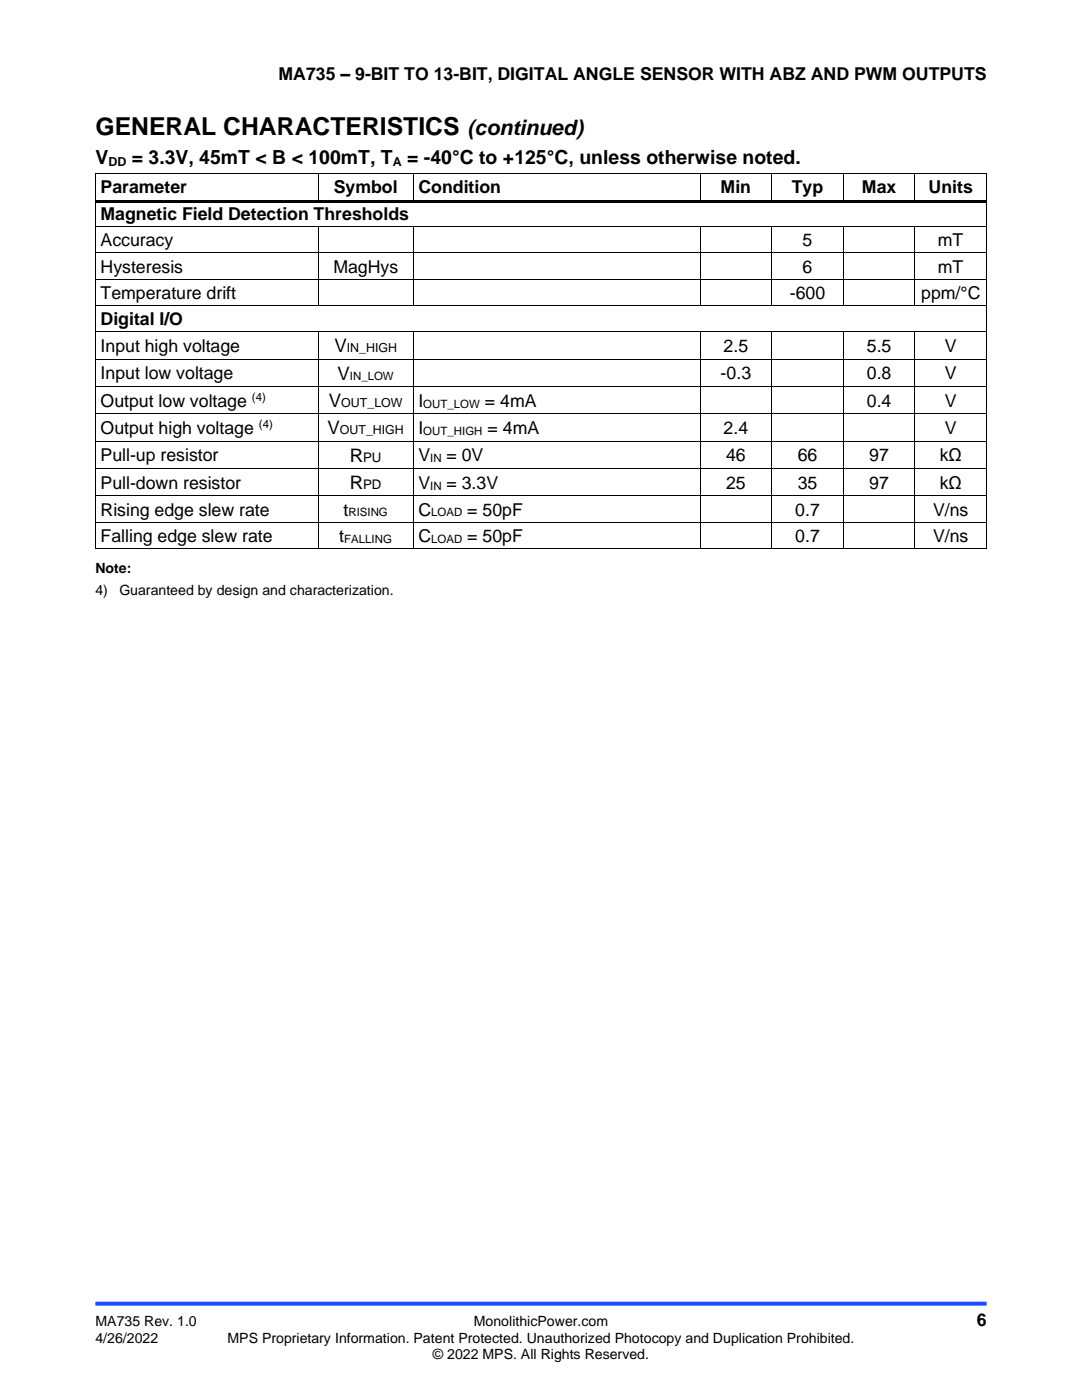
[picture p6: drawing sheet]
<svg xmlns="http://www.w3.org/2000/svg" width="216mm" height="279mm" viewBox="0 0 216 279" stroke-linecap="round" stroke-linejoin="round" font-family="sans-serif">
<defs><g id="words">
<text font-size="4.9" x="19" y="27">GENERAL CHARACTERISTICS</text>
<text font-size="4.2" x="93.3" y="27">(continued)</text>
<g font-size="3.9">
<text x="19" y="32.7">V</text>
<text x="26.3" y="32.7">= 3.3V, 45mT &lt; B &lt; 100mT, T</text>
<text x="81.2" y="32.7">= -40°C to +125°C, unless otherwise noted.</text>
</g>
<g font-size="3.7">
<text x="66.7" y="70.3">V</text>
<text x="67.3" y="75.8">V</text>
<text x="65.6" y="81.2">V</text>
<text x="65.3" y="86.7">V</text>
<text x="69.8" y="92.1">R</text>
<text x="69.8" y="97.6">R</text>
</g>
<g font-size="3.5">
<text x="55.6" y="16">MA735 – 9-BIT TO 13-BIT, DIGITAL ANGLE SENSOR WITH ABZ AND PWM OUTPUTS</text>
<text x="20.1" y="38.6">Parameter</text>
<text x="66.6" y="38.6">Symbol</text>
<text x="83.5" y="38.6">Condition</text>
<text x="143.8" y="38.6">Min</text>
<text x="158" y="38.6">Typ</text>
<text x="172" y="38.6">Max</text>
<text x="185.3" y="38.6">Units</text>
<text x="20.1" y="43.9">Magnetic Field Detection Thresholds</text>
<text x="20.1" y="49.1">Accuracy</text>
<text x="160.1" y="49.1">5</text>
<text x="187.1" y="49.1">mT</text>
<text x="20.1" y="54.4">Hysteresis</text>
<text x="20.1" y="59.6">Temperature drift</text>
<text x="66.5" y="54.4">MagHys</text>
<text x="157.6" y="59.6">-600</text>
<text x="160.1" y="54.4">6</text>
<text x="183.8" y="59.6">ppm/°C</text>
<text x="187.1" y="54.4">mT</text>
<text x="20.1" y="64.9">Digital I/O</text>
<text x="20.1" y="70.3">Input high voltage</text>
<text x="144.4" y="70.3">2.5</text>
<text x="173" y="70.3">5.5</text>
<text x="188.5" y="70.3">V</text>
<text x="20.1" y="75.7">Input low voltage</text>
<text x="143.8" y="75.7">-0.3</text>
<text x="173" y="75.7">0.8</text>
<text x="188.5" y="75.7">V</text>
<text x="20.1" y="81.2">Output low voltage</text>
<text x="83.5" y="81.2">I</text>
<text x="96.8" y="81.2">= 4mA</text>
<text x="173" y="81.2">0.4</text>
<text x="188.5" y="81.2">V</text>
<text x="20.1" y="86.6">Output high voltage</text>
<text x="83.5" y="86.6">I</text>
<text x="97.3" y="86.6">= 4mA</text>
<text x="144.4" y="86.6">2.4</text>
<text x="188.5" y="86.6">V</text>
<text x="20.1" y="92.1">Pull-up resistor</text>
<text x="83.5" y="92.1">V</text>
<text x="89.1" y="92.1">= 0V</text>
<text x="144.9" y="92.1">46</text>
<text x="159.2" y="92.1">66</text>
<text x="173.5" y="92.1">97</text>
<text x="187.5" y="92.1">kΩ</text>
<text x="20.1" y="97.5">Pull-down resistor</text>
<text x="83.5" y="97.5">V</text>
<text x="89.1" y="97.5">= 3.3V</text>
<text x="144.9" y="97.5">25</text>
<text x="159.2" y="97.5">35</text>
<text x="173.5" y="97.5">97</text>
<text x="187.5" y="97.5">kΩ</text>
<text x="20.1" y="102.9">Rising edge slew rate</text>
<text x="68.5" y="102.9">t</text>
<text x="83.5" y="102.9">C</text>
<text x="93.2" y="102.9">= 50pF</text>
<text x="158.7" y="102.9">0.7</text>
<text x="186.2" y="102.9">V/ns</text>
<text x="20.1" y="108.2">Falling edge slew rate</text>
<text x="67.7" y="108.2">t</text>
<text x="83.5" y="108.2">C</text>
<text x="93.2" y="108.2">= 50pF</text>
<text x="158.7" y="108.2">0.7</text>
<text x="186.2" y="108.2">V/ns</text>
<text x="194.9" y="264.6">6</text>
</g>
<g font-size="2.8">
<text x="19" y="114.3">Note:</text>
<text x="19" y="118.7">4)</text>
<text x="23.8" y="118.7">Guaranteed by design and characterization.</text>
<text x="19" y="264.6">MA735 Rev. 1.0</text>
<text x="19" y="267.9">4/26/2022</text>
<text x="45.4" y="267.9">MPS Proprietary Information. Patent Protected. Unauthorized Photocopy and Duplication Prohibited.</text>
<text x="94.6" y="264.6">MonolithicPower.com</text>
<text x="86.4" y="271.2">© 2022 MPS. All Rights Reserved.</text>
</g>
<g font-size="2.6">
<text x="72.5" y="92.1">PU</text>
<text x="72.5" y="97.6">PD</text>
</g>
<g font-size="2.5">
<text x="21.6" y="33.1">DD</text>
<text x="78.4" y="33.1">A</text>
<text x="69.2" y="70.3">IN_HIGH</text>
<text x="68.1" y="81.2">OUT_LOW</text>
<text x="67.8" y="86.7">OUT_HIGH</text>
</g>
<g font-size="2.3">
<text x="69.8" y="75.8">IN_LOW</text>
<text x="50.3" y="80">(4)</text>
<text x="84.5" y="81.4">OUT_LOW</text>
<text x="51.7" y="85.4">(4)</text>
<text x="84.5" y="86.8">OUT_HIGH</text>
<text x="85.8" y="92.3">IN</text>
<text x="85.8" y="97.7">IN</text>
<text x="69.5" y="103.1">RISING</text>
<text x="86" y="103.1">LOAD</text>
<text x="68.7" y="108.3">FALLING</text>
<text x="86" y="108.3">LOAD</text>
</g>
</g></defs>
<path d="M19 260.2h177.8" fill="none" stroke="#1c4eff" stroke-width=".79" stroke-linecap="butt"/>
<g fill="#000">
<path d="M19 34.6h.1v.7h-.1z" fill-rule="evenodd"/>
<path d="M19 34.6h.1v.2h-.1z" fill-rule="evenodd"/>
<path d="M63.4 34.8h.2v.5h-.2z" fill-rule="evenodd"/>
<path d="M63.4 34.6h.2v.2h-.2z" fill-rule="evenodd"/>
<path d="M82.4 34.8h.2v.5h-.2z" fill-rule="evenodd"/>
<path d="M82.4 34.6h.2v.2h-.2z" fill-rule="evenodd"/>
<path d="M139.6 34.8h.2v.5h-.2z" fill-rule="evenodd"/>
<path d="M139.6 34.6h.2v.2h-.2z" fill-rule="evenodd"/>
<path d="M153.9 34.8h.2v.5h-.2z" fill-rule="evenodd"/>
<path d="M153.9 34.6h.2v.2h-.2z" fill-rule="evenodd"/>
<path d="M168.2 34.8h.2v.5h-.2z" fill-rule="evenodd"/>
<path d="M168.2 34.6h.2v.2h-.2z" fill-rule="evenodd"/>
<path d="M182.5 34.8h.2v.5h-.2z" fill-rule="evenodd"/>
<path d="M182.5 34.6h.2v.2h-.2z" fill-rule="evenodd"/>
<path d="M196.8 34.6h.2v.7h-.2z" fill-rule="evenodd"/>
<path d="M196.8 34.6h.2v.2h-.2z" fill-rule="evenodd"/>
<path d="M19 39.9h.1v.7h-.1z" fill-rule="evenodd"/>
<path d="M19 45.1h.1v.7h-.1z" fill-rule="evenodd"/>
<path d="M19 50.4h.1v.7h-.1z" fill-rule="evenodd"/>
<path d="M19 55.6h.1v.7h-.1z" fill-rule="evenodd"/>
<path d="M19.1 39.9h44.3v.5h-44.3z" fill-rule="evenodd"/>
<path d="M63.4 39.9h.6v.5h-.6z" fill-rule="evenodd"/>
<path d="M63.4 45.3h.2v.5h-.2z" fill-rule="evenodd"/>
<path d="M63.4 45.1h.2v.2h-.2z" fill-rule="evenodd"/>
<path d="M63.4 50.4h.2v.7h-.2z" fill-rule="evenodd"/>
<path d="M63.4 55.6h.2v.7h-.2z" fill-rule="evenodd"/>
<path d="M64 39.9h18.4v.5h-18.4z" fill-rule="evenodd"/>
<path d="M82.4 39.9h.5v.5h-.5z" fill-rule="evenodd"/>
<path d="M82.4 45.3h.2v.5h-.2z" fill-rule="evenodd"/>
<path d="M82.4 45.1h.2v.2h-.2z" fill-rule="evenodd"/>
<path d="M82.4 50.4h.2v.7h-.2z" fill-rule="evenodd"/>
<path d="M82.4 55.6h.2v.7h-.2z" fill-rule="evenodd"/>
<path d="M82.9 39.9h56.7v.5h-56.7z" fill-rule="evenodd"/>
<path d="M139.6 39.9h.6v.5h-.6z" fill-rule="evenodd"/>
<path d="M139.6 45.3h.2v.5h-.2z" fill-rule="evenodd"/>
<path d="M139.6 45.1h.2v.2h-.2z" fill-rule="evenodd"/>
<path d="M139.6 50.4h.2v.7h-.2z" fill-rule="evenodd"/>
<path d="M139.6 55.6h.2v.7h-.2z" fill-rule="evenodd"/>
<path d="M140.2 39.9h13.7v.5h-13.7z" fill-rule="evenodd"/>
<path d="M153.9 39.9h.5v.5h-.5z" fill-rule="evenodd"/>
<path d="M153.9 45.3h.2v.5h-.2z" fill-rule="evenodd"/>
<path d="M153.9 45.1h.2v.2h-.2z" fill-rule="evenodd"/>
<path d="M153.9 50.4h.2v.7h-.2z" fill-rule="evenodd"/>
<path d="M153.9 55.6h.2v.7h-.2z" fill-rule="evenodd"/>
<path d="M154.4 39.9h13.8v.5h-13.8z" fill-rule="evenodd"/>
<path d="M168.2 39.9h.5v.5h-.5z" fill-rule="evenodd"/>
<path d="M168.2 45.3h.2v.5h-.2z" fill-rule="evenodd"/>
<path d="M168.2 45.1h.2v.2h-.2z" fill-rule="evenodd"/>
<path d="M168.2 50.4h.2v.7h-.2z" fill-rule="evenodd"/>
<path d="M168.2 55.6h.2v.7h-.2z" fill-rule="evenodd"/>
<path d="M168.7 39.9h13.8v.5h-13.8z" fill-rule="evenodd"/>
<path d="M182.5 39.9h.5v.5h-.5z" fill-rule="evenodd"/>
<path d="M182.5 45.3h.2v.5h-.2z" fill-rule="evenodd"/>
<path d="M182.5 45.1h.2v.2h-.2z" fill-rule="evenodd"/>
<path d="M182.5 50.4h.2v.7h-.2z" fill-rule="evenodd"/>
<path d="M182.5 55.6h.2v.7h-.2z" fill-rule="evenodd"/>
<path d="M183 39.9h13.8v.5h-13.8z" fill-rule="evenodd"/>
<path d="M196.8 39.9h.2v.7h-.2z" fill-rule="evenodd"/>
<path d="M196.8 45.1h.2v.7h-.2z" fill-rule="evenodd"/>
<path d="M196.8 50.4h.2v.7h-.2z" fill-rule="evenodd"/>
<path d="M196.8 55.6h.2v.7h-.2z" fill-rule="evenodd"/>
<path d="M19 60.9h.1v.7h-.1z" fill-rule="evenodd"/>
<path d="M19 66.2h.1v.7h-.1z" fill-rule="evenodd"/>
<path d="M19 71.6h.1v.7h-.1z" fill-rule="evenodd"/>
<path d="M19 77.1h.1v.7h-.1z" fill-rule="evenodd"/>
<path d="M63.4 60.9h.2v.2h-.2z" fill-rule="evenodd"/>
<path d="M63.4 66.3h.2v.6h-.2z" fill-rule="evenodd"/>
<path d="M63.4 66.2h.2v.1h-.2z" fill-rule="evenodd"/>
<path d="M63.4 71.6h.2v.7h-.2z" fill-rule="evenodd"/>
<path d="M63.4 77.1h.2v.7h-.2z" fill-rule="evenodd"/>
<path d="M82.4 60.9h.2v.2h-.2z" fill-rule="evenodd"/>
<path d="M82.4 66.3h.2v.6h-.2z" fill-rule="evenodd"/>
<path d="M82.4 66.2h.2v.1h-.2z" fill-rule="evenodd"/>
<path d="M82.4 71.6h.2v.7h-.2z" fill-rule="evenodd"/>
<path d="M82.4 77.1h.2v.7h-.2z" fill-rule="evenodd"/>
<path d="M139.6 60.9h.2v.2h-.2z" fill-rule="evenodd"/>
<path d="M139.6 66.3h.2v.6h-.2z" fill-rule="evenodd"/>
<path d="M139.6 66.2h.2v.1h-.2z" fill-rule="evenodd"/>
<path d="M139.6 71.6h.2v.7h-.2z" fill-rule="evenodd"/>
<path d="M139.6 77.1h.2v.7h-.2z" fill-rule="evenodd"/>
<path d="M153.9 60.9h.2v.2h-.2z" fill-rule="evenodd"/>
<path d="M153.9 66.3h.2v.6h-.2z" fill-rule="evenodd"/>
<path d="M153.9 66.2h.2v.1h-.2z" fill-rule="evenodd"/>
<path d="M153.9 71.6h.2v.7h-.2z" fill-rule="evenodd"/>
<path d="M153.9 77.1h.2v.7h-.2z" fill-rule="evenodd"/>
<path d="M168.2 60.9h.2v.2h-.2z" fill-rule="evenodd"/>
<path d="M168.2 66.3h.2v.6h-.2z" fill-rule="evenodd"/>
<path d="M168.2 66.2h.2v.1h-.2z" fill-rule="evenodd"/>
<path d="M168.2 71.6h.2v.7h-.2z" fill-rule="evenodd"/>
<path d="M168.2 77.1h.2v.7h-.2z" fill-rule="evenodd"/>
<path d="M182.5 60.9h.2v.2h-.2z" fill-rule="evenodd"/>
<path d="M182.5 66.3h.2v.6h-.2z" fill-rule="evenodd"/>
<path d="M182.5 66.2h.2v.1h-.2z" fill-rule="evenodd"/>
<path d="M182.5 71.6h.2v.7h-.2z" fill-rule="evenodd"/>
<path d="M182.5 77.1h.2v.7h-.2z" fill-rule="evenodd"/>
<path d="M196.8 60.9h.2v.7h-.2z" fill-rule="evenodd"/>
<path d="M196.8 66.2h.2v.7h-.2z" fill-rule="evenodd"/>
<path d="M196.8 71.6h.2v.7h-.2z" fill-rule="evenodd"/>
<path d="M196.8 77.1h.2v.7h-.2z" fill-rule="evenodd"/>
<path d="M19 82.5h.1v.7h-.1z" fill-rule="evenodd"/>
<path d="M19 88h.1v.7h-.1z" fill-rule="evenodd"/>
<path d="M19 93.4h.1v.7h-.1z" fill-rule="evenodd"/>
<path d="M19 98.9h.1v.7h-.1z" fill-rule="evenodd"/>
<path d="M63.4 82.5h.2v.7h-.2z" fill-rule="evenodd"/>
<path d="M63.4 88h.2v.7h-.2z" fill-rule="evenodd"/>
<path d="M63.4 93.4h.2v.7h-.2z" fill-rule="evenodd"/>
<path d="M63.4 98.9h.2v.7h-.2z" fill-rule="evenodd"/>
<path d="M82.4 82.5h.2v.7h-.2z" fill-rule="evenodd"/>
<path d="M82.4 88h.2v.7h-.2z" fill-rule="evenodd"/>
<path d="M82.4 93.4h.2v.7h-.2z" fill-rule="evenodd"/>
<path d="M82.4 98.9h.2v.7h-.2z" fill-rule="evenodd"/>
<path d="M139.6 82.5h.2v.7h-.2z" fill-rule="evenodd"/>
<path d="M139.6 88h.2v.7h-.2z" fill-rule="evenodd"/>
<path d="M139.6 93.4h.2v.7h-.2z" fill-rule="evenodd"/>
<path d="M139.6 98.9h.2v.7h-.2z" fill-rule="evenodd"/>
<path d="M153.9 82.5h.2v.7h-.2z" fill-rule="evenodd"/>
<path d="M153.9 88h.2v.7h-.2z" fill-rule="evenodd"/>
<path d="M153.9 93.4h.2v.7h-.2z" fill-rule="evenodd"/>
<path d="M153.9 98.9h.2v.7h-.2z" fill-rule="evenodd"/>
<path d="M168.2 82.5h.2v.7h-.2z" fill-rule="evenodd"/>
<path d="M168.2 88h.2v.7h-.2z" fill-rule="evenodd"/>
<path d="M168.2 93.4h.2v.7h-.2z" fill-rule="evenodd"/>
<path d="M168.2 98.9h.2v.7h-.2z" fill-rule="evenodd"/>
<path d="M182.5 82.5h.2v.7h-.2z" fill-rule="evenodd"/>
<path d="M182.5 88h.2v.7h-.2z" fill-rule="evenodd"/>
<path d="M182.5 93.4h.2v.7h-.2z" fill-rule="evenodd"/>
<path d="M182.5 98.9h.2v.7h-.2z" fill-rule="evenodd"/>
<path d="M196.8 82.5h.2v.7h-.2z" fill-rule="evenodd"/>
<path d="M196.8 88h.2v.7h-.2z" fill-rule="evenodd"/>
<path d="M196.8 93.4h.2v.7h-.2z" fill-rule="evenodd"/>
<path d="M196.8 98.9h.2v.7h-.2z" fill-rule="evenodd"/>
<path d="M19 104.2h.1v.7h-.1z" fill-rule="evenodd"/>
<path d="M19 109.4h.1v.2h-.1z" fill-rule="evenodd"/>
<path d="M19 109.4h.1v.2h-.1z" fill-rule="evenodd"/>
<path d="M63.4 104.2h.2v.7h-.2z" fill-rule="evenodd"/>
<path d="M63.4 109.4h.2v.2h-.2z" fill-rule="evenodd"/>
<path d="M82.4 104.2h.2v.7h-.2z" fill-rule="evenodd"/>
<path d="M82.4 109.4h.2v.2h-.2z" fill-rule="evenodd"/>
<path d="M139.6 104.2h.2v.7h-.2z" fill-rule="evenodd"/>
<path d="M139.6 109.4h.2v.2h-.2z" fill-rule="evenodd"/>
<path d="M153.9 104.2h.2v.7h-.2z" fill-rule="evenodd"/>
<path d="M153.9 109.4h.2v.2h-.2z" fill-rule="evenodd"/>
<path d="M168.2 104.2h.2v.7h-.2z" fill-rule="evenodd"/>
<path d="M168.2 109.4h.2v.2h-.2z" fill-rule="evenodd"/>
<path d="M182.5 104.2h.2v.7h-.2z" fill-rule="evenodd"/>
<path d="M182.5 109.4h.2v.2h-.2z" fill-rule="evenodd"/>
<path d="M196.8 104.2h.2v.7h-.2z" fill-rule="evenodd"/>
<path d="M196.8 109.4h.2v.2h-.2z" fill-rule="evenodd"/>
<path d="M196.8 109.4h.2v.2h-.2z" fill-rule="evenodd"/>
</g>
<g fill="none" stroke="#000" stroke-width=".2">
<path d="M19 35.3v4.6M19.1 34.7h44.3M63.5 35.3v4.6M63.6 34.7h18.8M82.5 35.3v4.6M82.6 34.7h57M139.7 35.3v4.6M139.8 34.7h14.1M154 35.3v4.6M154.1 34.7h14.1M168.3 35.3v4.6M168.4 34.7h14.1"/>
<path d="M182.6 35.3v4.6M182.7 34.7h14.1M196.9 35.3v4.6M19 40.6v4.5M19 45.8v4.6M19 51.1v4.5M19 56.3v4.6M19.1 45.2h44.3M19.1 50.5h44.3M19.1 55.7h44.3M63.5 45.8v4.6M63.5 51.1v4.5"/>
<path d="M63.5 56.3v4.6M63.6 45.2h18.8M63.6 50.5h18.8M63.6 55.7h18.8M82.5 45.8v4.6M82.5 51.1v4.5M82.5 56.3v4.6M82.6 45.2h57M82.6 50.5h57M82.6 55.7h57M139.7 45.8v4.6M139.7 51.1v4.5"/>
<path d="M139.7 56.3v4.6M139.8 45.2h14.1M139.8 50.5h14.1M139.8 55.7h14.1M154 45.8v4.6M154 51.1v4.5M154 56.3v4.6M154.1 45.2h14.1M154.1 50.5h14.1M154.1 55.7h14.1M168.3 45.8v4.6M168.3 51.1v4.5"/>
<path d="M168.3 56.3v4.6M168.4 45.2h14.1M168.4 50.5h14.1M168.4 55.7h14.1M182.6 45.8v4.6M182.6 51.1v4.5M182.6 56.3v4.6M182.7 45.2h14.1M182.7 50.5h14.1M182.7 55.7h14.1M196.9 40.6v4.5M196.9 45.8v4.6"/>
<path d="M196.9 51.1v4.5M196.9 56.3v4.6M19 61.6v4.6M19 66.9v4.7M19 72.3v4.8M19 77.8v4.7M19.1 61h44.3M19.1 66.2h44.3M19.1 71.7h44.3M19.1 77.2h44.3M63.5 66.9v4.7M63.5 72.3v4.8"/>
<path d="M63.5 77.8v4.7M63.6 61h18.8M63.6 66.2h18.8M63.6 71.7h18.8M63.6 77.2h18.8M82.5 66.9v4.7M82.5 72.3v4.8M82.5 77.8v4.7M82.6 61h57M82.6 66.2h57M82.6 71.7h57M82.6 77.2h57"/>
<path d="M139.7 66.9v4.7M139.7 72.3v4.8M139.7 77.8v4.7M139.8 61h14.1M139.8 66.2h14.1M139.8 71.7h14.1M139.8 77.2h14.1M154 66.9v4.7M154 72.3v4.8M154 77.8v4.7M154.1 61h14.1M154.1 66.2h14.1"/>
<path d="M154.1 71.7h14.1M154.1 77.2h14.1M168.3 66.9v4.7M168.3 72.3v4.8M168.3 77.8v4.7M168.4 61h14.1M168.4 66.2h14.1M168.4 71.7h14.1M168.4 77.2h14.1M182.6 66.9v4.7M182.6 72.3v4.8M182.6 77.8v4.7"/>
<path d="M182.7 61h14.1M182.7 66.2h14.1M182.7 71.7h14.1M182.7 77.2h14.1M196.9 61.6v4.6M196.9 66.9v4.7M196.9 72.3v4.8M196.9 77.8v4.7M19 83.2v4.8M19 88.7v4.7M19 94.1v4.8M19 99.6v4.6"/>
<path d="M19.1 82.6h44.3M19.1 88.1h44.3M19.1 93.5h44.3M19.1 99h44.3M63.5 83.2v4.8M63.5 88.7v4.7M63.5 94.1v4.8M63.5 99.6v4.6M63.6 82.6h18.8M63.6 88.1h18.8M63.6 93.5h18.8M63.6 99h18.8"/>
<path d="M82.5 83.2v4.8M82.5 88.7v4.7M82.5 94.1v4.8M82.5 99.6v4.6M82.6 82.6h57M82.6 88.1h57M82.6 93.5h57M82.6 99h57M139.7 83.2v4.8M139.7 88.7v4.7M139.7 94.1v4.8M139.7 99.6v4.6"/>
<path d="M139.8 82.6h14.1M139.8 88.1h14.1M139.8 93.5h14.1M139.8 99h14.1M154 83.2v4.8M154 88.7v4.7M154 94.1v4.8M154 99.6v4.6M154.1 82.6h14.1M154.1 88.1h14.1M154.1 93.5h14.1M154.1 99h14.1"/>
<path d="M168.3 83.2v4.8M168.3 88.7v4.7M168.3 94.1v4.8M168.3 99.6v4.6M168.4 82.6h14.1M168.4 88.1h14.1M168.4 93.5h14.1M168.4 99h14.1M182.6 83.2v4.8M182.6 88.7v4.7M182.6 94.1v4.8M182.6 99.6v4.6"/>
<path d="M182.7 82.6h14.1M182.7 88.1h14.1M182.7 93.5h14.1M182.7 99h14.1M196.9 83.2v4.8M196.9 88.7v4.7M196.9 94.1v4.8M196.9 99.6v4.6M19 104.9v4.5M19.1 104.3h44.3M19.1 109.5h44.3M63.5 104.9v4.5"/>
<path d="M63.6 104.3h18.8M63.6 109.5h18.8M82.5 104.9v4.5M82.6 104.3h57M82.6 109.5h57M139.7 104.9v4.5M139.8 104.3h14.1M139.8 109.5h14.1M154 104.9v4.5M154.1 104.3h14.1M154.1 109.5h14.1M168.3 104.9v4.5"/>
<path d="M168.4 104.3h14.1M168.4 109.5h14.1M182.6 104.9v4.5M182.7 104.3h14.1M182.7 109.5h14.1M196.9 104.9v4.5"/>
</g>
<use href="#words"/>
</svg>
